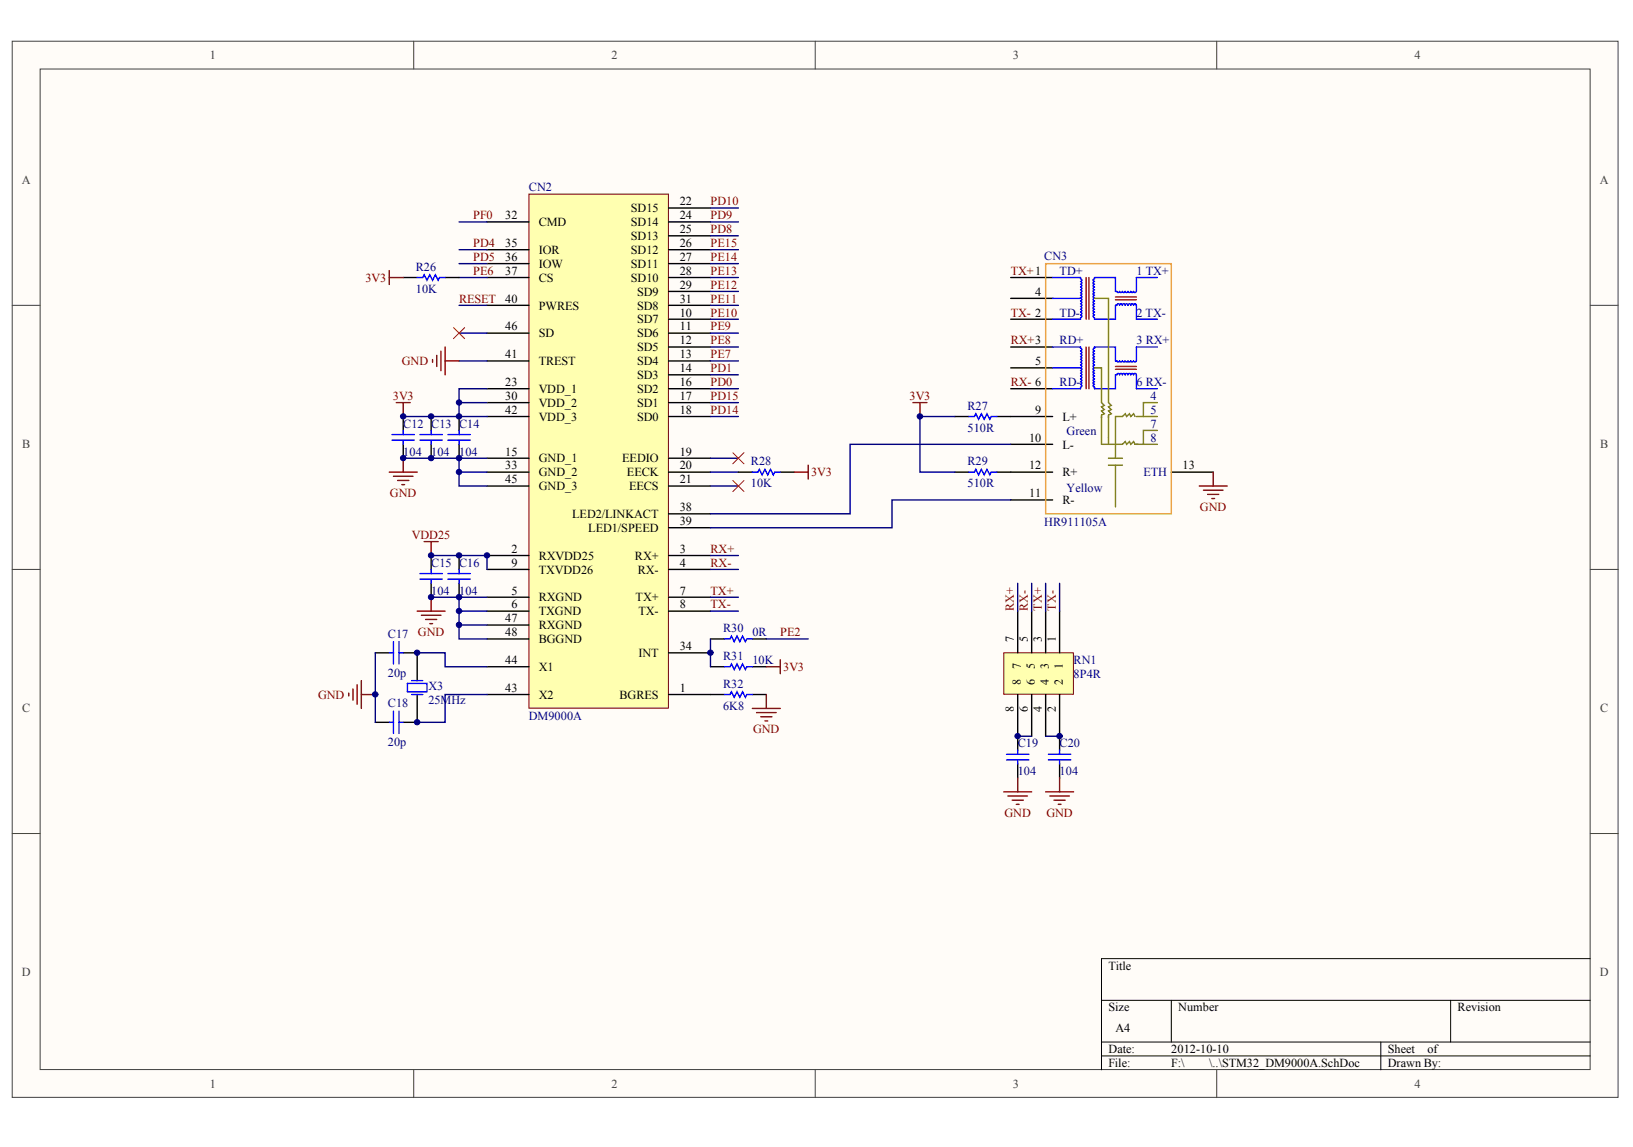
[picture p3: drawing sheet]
<svg xmlns="http://www.w3.org/2000/svg" width="288mm" height="202mm" viewBox="0 0 288 202" stroke-linecap="round" stroke-linejoin="round" font-family="sans-serif">
<defs><g id="words">
<g font-size="2.2" fill="#404040">
<text x="37" y="10.4">1</text>
<text x="107.8" y="10.4">2</text>
<text x="178.6" y="10.4">3</text>
<text x="249.3" y="10.4">4</text>
<text x="3.8" y="32.5">A</text>
<text x="282" y="32.5">A</text>
<text x="3.9" y="79">B</text>
<text x="282.1" y="79">B</text>
<text x="3.9" y="125.5">C</text>
<text x="282.1" y="125.5">C</text>
<text x="3.8" y="172.1">D</text>
<text x="282" y="172.1">D</text>
<text x="37" y="191.7">1</text>
<text x="107.8" y="191.7">2</text>
<text x="178.6" y="191.7">3</text>
<text x="249.3" y="191.7">4</text>
</g>
<g font-size="2.2" fill="#000080">
<text x="93.2" y="33.7">CN2</text>
<text x="73.3" y="47.7">R26</text>
<text x="184.1" y="45.7">CN3</text>
<text x="73.3" y="51.6">10K</text>
<text x="186.8" y="48.4">TD+</text>
<text x="200.3" y="48.4">1 TX+</text>
<text x="186.8" y="55.8">TD-</text>
<text x="200.3" y="55.8">2 TX-</text>
<text x="186.8" y="60.7">RD+</text>
<text x="200.3" y="60.7">3 RX+</text>
<text x="186.8" y="68">RD-</text>
<text x="200.3" y="68">6 RX-</text>
<text x="202.8" y="70.5">4</text>
<text x="71.1" y="75.4">C12</text>
<text x="76" y="75.4">C13</text>
<text x="80.9" y="75.4">C14</text>
<text x="170.5" y="72.2">R27</text>
<text x="170.5" y="76.1">510R</text>
<text x="188" y="76.6">Green</text>
<text x="202.8" y="72.9">5</text>
<text x="202.8" y="75.4">7</text>
<text x="202.8" y="77.8">8</text>
<text x="71.1" y="80.3">104</text>
<text x="76" y="80.3">104</text>
<text x="80.9" y="80.3">104</text>
<text x="132.4" y="82">R28</text>
<text x="170.5" y="82">R29</text>
<text x="201.6" y="84">ETH</text>
<text x="132.4" y="85.9">10K</text>
<text x="170.5" y="85.9">510R</text>
<text x="188" y="86.6">Yellow</text>
<text x="184.1" y="92.8">HR911105A</text>
<text x="76" y="99.9">C15</text>
<text x="80.9" y="99.9">C16</text>
<text x="76" y="104.8">104</text>
<text x="80.9" y="104.8">104</text>
<text x="68.4" y="112.4">C17</text>
<text x="127.5" y="111.4">R30</text>
<text x="132.6" y="112.1">0R</text>
<text x="68.4" y="119.2">20p</text>
<text x="127.5" y="116.3">R31</text>
<text x="132.6" y="117">10K</text>
<text x="189.2" y="117">RN1</text>
<text x="189.2" y="119.5">8P4R</text>
<text x="68.4" y="124.6">C18</text>
<text x="75.5" y="121.7">X3</text>
<text x="75.5" y="124.1">25MHz</text>
<text x="127.5" y="121.2">R32</text>
<text x="127.5" y="125.1">6K8</text>
<text x="68.4" y="131.5">20p</text>
<text x="93.2" y="126.8">DM9000A</text>
<text x="179.4" y="131.7">C19</text>
<text x="186.8" y="131.7">C20</text>
<text x="179.4" y="136.6">104</text>
<text x="186.8" y="136.6">104</text>
</g>
<g font-size="2.2" fill="#800000">
<text x="83.4" y="38.6">PF0</text>
<text x="125.2" y="41.1">PD8</text>
<text x="125.2" y="38.6">PD9</text>
<text x="125.2" y="36.2">PD10</text>
<text x="83.4" y="43.5">PD4</text>
<text x="83.4" y="46">PD5</text>
<text x="125.2" y="46">PE14</text>
<text x="125.2" y="43.5">PE15</text>
<text x="64.4" y="49.7">3V3</text>
<text x="80.9" y="53.3">RESET</text>
<text x="83.4" y="48.4">PE6</text>
<text x="125.2" y="53.3">PE11</text>
<text x="125.2" y="50.9">PE12</text>
<text x="125.2" y="48.4">PE13</text>
<text x="178.2" y="48.4">TX+1</text>
<text x="125.2" y="58.2">PE9</text>
<text x="125.2" y="55.8">PE10</text>
<text x="178.2" y="55.8">TX- 2</text>
<text x="70.8" y="64.4">GND</text>
<text x="125.2" y="65.6">PD1</text>
<text x="125.2" y="63.1">PE7</text>
<text x="125.2" y="60.7">PE8</text>
<text x="178.2" y="60.7">RX+3</text>
<text x="69.2" y="70.5">3V3</text>
<text x="125.2" y="68">PD0</text>
<text x="125.2" y="70.5">PD15</text>
<text x="160.3" y="70.5">3V3</text>
<text x="178.2" y="68">RX- 6</text>
<text x="125.2" y="72.9">PD14</text>
<text x="143" y="84">3V3</text>
<text x="68.7" y="87.6">GND</text>
<text x="72.6" y="95">VDD25</text>
<text x="211.5" y="90">GND</text>
<text x="125.2" y="97.4">RX+</text>
<text x="125.2" y="99.9">RX-</text>
<text x="125.2" y="107.2">TX-</text>
<text x="125.2" y="104.8">TX+</text>
<text x="73.7" y="112.1">GND</text>
<text x="137.6" y="112.1">PE2</text>
<text x="138" y="118.2">3V3</text>
<text x="56.1" y="123.1">GND</text>
<text x="132.8" y="129.2">GND</text>
<text x="177.1" y="143.9">GND</text>
<text x="184.4" y="143.9">GND</text>
</g>
<g font-size="2.2">
<text x="89.1" y="38.6">32</text>
<text x="95" y="39.9">CMD</text>
<text x="111.2" y="39.9">SD14</text>
<text x="111.2" y="37.4">SD15</text>
<text x="119.8" y="41.1">25</text>
<text x="119.8" y="38.6">24</text>
<text x="119.8" y="36.2">22</text>
<text x="89.1" y="43.5">35</text>
<text x="89.1" y="46">36</text>
<text x="95" y="44.8">IOR</text>
<text x="95" y="47.2">IOW</text>
<text x="111.2" y="47.2">SD11</text>
<text x="111.2" y="44.8">SD12</text>
<text x="111.2" y="42.3">SD13</text>
<text x="119.8" y="46">27</text>
<text x="119.8" y="43.5">26</text>
<text x="89.1" y="48.4">37</text>
<text x="89.1" y="53.3">40</text>
<text x="95" y="49.7">CS</text>
<text x="111.2" y="49.7">SD10</text>
<text x="112.3" y="52.1">SD9</text>
<text x="119.8" y="53.3">31</text>
<text x="119.8" y="50.9">29</text>
<text x="119.8" y="48.4">28</text>
<text x="182.5" y="52.1">4</text>
<text x="89.1" y="58.2">46</text>
<text x="95" y="54.6">PWRES</text>
<text x="95" y="59.5">SD</text>
<text x="112.3" y="59.5">SD6</text>
<text x="112.3" y="57">SD7</text>
<text x="112.3" y="54.6">SD8</text>
<text x="119.8" y="58.2">11</text>
<text x="119.8" y="55.8">10</text>
<text x="89.1" y="63.1">41</text>
<text x="95" y="64.4">TREST</text>
<text x="112.3" y="64.4">SD4</text>
<text x="112.3" y="61.9">SD5</text>
<text x="119.8" y="65.6">14</text>
<text x="119.8" y="63.1">13</text>
<text x="119.8" y="60.7">12</text>
<text x="182.5" y="64.4">5</text>
<text x="89.1" y="68">23</text>
<text x="89.1" y="70.5">30</text>
<text x="95" y="69.3">VDD_1</text>
<text x="95" y="71.7">VDD_2</text>
<text x="112.3" y="71.7">SD1</text>
<text x="112.3" y="69.3">SD2</text>
<text x="112.3" y="66.8">SD3</text>
<text x="119.8" y="70.5">17</text>
<text x="119.8" y="68">16</text>
<text x="89.1" y="72.9">42</text>
<text x="95" y="74.2">VDD_3</text>
<text x="112.3" y="74.2">SD0</text>
<text x="119.8" y="72.9">18</text>
<text x="181.4" y="77.8">10</text>
<text x="182.5" y="72.9">9</text>
<text x="187.3" y="74.2">L+</text>
<text x="89.1" y="80.3">15</text>
<text x="89.1" y="82.7">33</text>
<text x="95" y="81.5">GND_1</text>
<text x="95" y="84">GND_2</text>
<text x="109.7" y="81.5">EEDIO</text>
<text x="110.5" y="84">EECK</text>
<text x="119.8" y="80.3">19</text>
<text x="119.8" y="82.7">20</text>
<text x="181.4" y="82.7">12</text>
<text x="187.3" y="79.1">L-</text>
<text x="187.3" y="84">R+</text>
<text x="208.5" y="82.7">13</text>
<text x="89.1" y="85.2">45</text>
<text x="95" y="86.4">GND_3</text>
<text x="110.9" y="86.4">EECS</text>
<text x="119.8" y="85.2">21</text>
<text x="181.4" y="87.6">11</text>
<text x="187.3" y="88.8">R-</text>
<text x="100.9" y="91.3">LED2/LINKACT</text>
<text x="103.7" y="93.7">LED1/SPEED</text>
<text x="119.8" y="90.1">38</text>
<text x="119.8" y="92.5">39</text>
<text x="90.2" y="97.4">2</text>
<text x="90.2" y="99.9">9</text>
<text x="95" y="98.6">RXVDD25</text>
<text x="95" y="101.1">TXVDD26</text>
<text x="111.9" y="98.6">RX+</text>
<text x="112.4" y="101.1">RX-</text>
<text x="119.8" y="97.4">3</text>
<text x="119.8" y="99.9">4</text>
<text x="90.2" y="104.8">5</text>
<text x="90.2" y="107.2">6</text>
<text x="95" y="106">RXGND</text>
<text x="112" y="106">TX+</text>
<text x="119.8" y="104.8">7</text>
<text x="119.8" y="107.2">8</text>
<text x="89.1" y="109.7">47</text>
<text x="89.1" y="112.1">48</text>
<text x="95" y="108.4">TXGND</text>
<text x="95" y="110.9">RXGND</text>
<text x="95" y="113.3">BGGND</text>
<text x="112.5" y="108.4">TX-</text>
<text x="89.1" y="117">44</text>
<text x="95" y="118.2">X1</text>
<text x="112.5" y="115.8">INT</text>
<text x="119.8" y="114.6">34</text>
<text x="89.1" y="121.9">43</text>
<text x="95" y="123.1">X2</text>
<text x="109.2" y="123.1">BGRES</text>
<text x="119.8" y="121.9">1</text>
<text x="195.4" y="170.9">Title</text>
<text x="195.4" y="178.2">Size</text>
<text x="207.7" y="178.2">Number</text>
<text x="256.9" y="178.2">Revision</text>
<text x="195.4" y="185.6">Date:</text>
<text x="196.6" y="181.9">A4</text>
<text x="206.5" y="185.6">2012-10-10</text>
<text x="244.6" y="185.6">Sheet</text>
<text x="251.6" y="185.6">of</text>
<text x="195.4" y="188">File:</text>
<text x="206.5" y="188">F:\</text>
<text x="213.1" y="188">\..\STM32_DM9000A.SchDoc</text>
<text x="244.6" y="188">Drawn By:</text>
</g>
<g font-size="2.1" fill="#800000">
<text x="178.7" y="107.7" transform="rotate(-90 178.7 107.7)">RX+</text>
<text x="181.2" y="107.7" transform="rotate(-90 181.2 107.7)">RX-</text>
<text x="183.6" y="107.7" transform="rotate(-90 183.6 107.7)">TX+</text>
<text x="186.1" y="107.7" transform="rotate(-90 186.1 107.7)">TX-</text>
</g>
<g font-size="2.1">
<text x="178.7" y="113.1" transform="rotate(-90 178.7 113.1)">7</text>
<text x="181.2" y="113.1" transform="rotate(-90 181.2 113.1)">5</text>
<text x="183.6" y="113.1" transform="rotate(-90 183.6 113.1)">3</text>
<text x="186.1" y="113.1" transform="rotate(-90 186.1 113.1)">1</text>
<text x="179.9" y="117.9" transform="rotate(-90 179.9 117.9)">7</text>
<text x="182.4" y="117.9" transform="rotate(-90 182.4 117.9)">5</text>
<text x="184.9" y="117.9" transform="rotate(-90 184.9 117.9)">3</text>
<text x="187.3" y="117.9" transform="rotate(-90 187.3 117.9)">1</text>
<text x="178.7" y="125.5" transform="rotate(-90 178.7 125.5)">8</text>
<text x="179.9" y="120.7" transform="rotate(-90 179.9 120.7)">8</text>
<text x="181.2" y="125.5" transform="rotate(-90 181.2 125.5)">6</text>
<text x="182.4" y="120.7" transform="rotate(-90 182.4 120.7)">6</text>
<text x="183.6" y="125.5" transform="rotate(-90 183.6 125.5)">4</text>
<text x="184.9" y="120.7" transform="rotate(-90 184.9 120.7)">4</text>
<text x="186.1" y="125.5" transform="rotate(-90 186.1 125.5)">2</text>
<text x="187.3" y="120.7" transform="rotate(-90 187.3 120.7)">2</text>
</g>
</g></defs>
<g fill="#fffcf8" stroke="#404040" stroke-width=".18">
<path d="M2.2 7.3h283v186.1h-283z"/>
<path d="M7.1 12.2h273.2v176.3h-273.2z"/>
</g>
<path d="M72.9 7.3v4.9M143.7 7.3v4.9M214.5 7.3v4.9M2.2 53.8h4.9M280.3 53.8h5M2.2 100.4h4.9M280.3 100.4h5M2.2 146.9h4.9M280.3 146.9h5M72.9 188.5v4.9M143.7 188.5v4.9M214.5 188.5v4.9" fill="none" stroke="#404040" stroke-width=".18"/>
<path d="M194.2 176.3h86.1M206.5 176.3v7.3M255.7 176.3v7.3M280.3 168.9h-86.1v19.6M194.2 183.6h86.1M194.2 186.1h86.1M243.4 183.6v4.9" fill="none" stroke="#000" stroke-width=".18"/>
<path d="M93.2 34.2h24.6v90.6h-24.6z" fill="#ffffb0" stroke="#800000" stroke-width=".18"/>
<g fill="none" stroke="#000" stroke-width=".25">
<path d="M85.9 39.1h7.3M117.9 39.1h7.3M117.9 36.7h7.3M71.1 48.9h2.4M78.5 48.9h2.4M85.9 58.7h7.3M85.9 53.8h7.3M85.9 48.9h7.3M85.9 46.5h7.3M85.9 44h7.3M117.9 58.7h7.3M117.9 56.3h7.3"/>
<path d="M117.9 53.8h7.3M117.9 51.4h7.3M117.9 48.9h7.3M117.9 46.5h7.3M117.9 44h7.3M117.9 41.6h7.3M178.2 56.3h7.4M178.2 48.9h7.4M178.2 52.6h7.4M71.1 73.4v2.5M71.1 78.3v2.5M76 73.4v2.5"/>
<path d="M76 78.3v2.5M80.9 73.4v2.5M80.9 78.3v2.5M85.9 73.4h7.3M85.9 71h7.3M85.9 68.5h7.3M85.9 63.6h7.3M117.9 73.4h7.3M117.9 71h7.3M117.9 68.5h7.3M117.9 66.1h7.3M117.9 63.6h7.3"/>
<path d="M117.9 61.2h7.3M168.3 73.4h2.5M175.7 73.4h9.9M178.2 68.5h7.4M178.2 61.2h7.4M178.2 64.8h7.4M178.2 78.3h7.4M76 97.9v2.5M80.9 97.9v2.5M85.9 80.8h7.3M85.9 83.2h7.3M85.9 85.7h7.3"/>
<path d="M85.9 97.9h7.3M117.9 80.8h7.3M117.9 83.2h7.3M117.9 85.7h7.3M117.9 90.6h7.3M117.9 93h7.3M117.9 97.9h7.3M130.2 83.2h2.4M137.6 83.2h2.4M168.3 83.2h2.5M175.7 83.2h9.9M178.2 88.1h7.4"/>
<path d="M206.5 83.2h7.4M66.2 115.1h2.4M71.1 115.1h2.4v4.9M76 102.8v2.5M80.9 102.8v2.5M85.9 100.4h7.3M85.9 105.3h7.3M85.9 107.7h7.3M85.9 110.2h7.3M85.9 112.6h7.3M85.9 117.5h7.3M117.9 100.4h7.3"/>
<path d="M117.9 105.3h7.3M117.9 107.7h7.3M117.9 115.1h7.3M125.2 112.6h2.5M125.2 117.5h2.5M132.6 112.6h2.5M132.6 117.5h2.5M66.2 127.3h2.4M73.5 122.4v4.9h-2.4M85.9 122.4h7.3M117.9 122.4h9.8M132.6 122.4h2.5"/>
<path d="M179.4 129.7v2.5M179.4 134.6v2.5M186.8 129.7v2.5M186.8 134.6v2.5"/>
</g>
<g fill="none" stroke="#000080" stroke-width=".25">
<path d="M80.9 39.1h5M125.2 39.1h5M125.2 36.7h5M80.9 44h5M80.9 46.5h5M80.9 48.9h5M80.9 53.8h5M80.9 58.7h5M125.2 44h5M125.2 46.5h5M125.2 48.9h5M125.2 53.8h5"/>
<path d="M125.2 58.7h5M125.2 56.3h5M125.2 51.4h5M125.2 41.6h5M71.1 73.4h9.8M80.9 63.6h5M80.9 71h5M85.9 68.5h-5v4.9h5M125.2 63.6h5M125.2 71h5M125.2 73.4h5M125.2 68.5h5"/>
<path d="M125.2 66.1h5M125.2 61.2h5M168.3 73.4h-6.1v9.8h6.1M178.2 78.3h-28.3v12.3h-24.7M71.1 80.8h9.8M76 97.9h9.9v2.5M80.9 83.2h5M85.9 80.8h-5v4.9h5M125.2 83.2h5M125.2 97.9h5M125.2 85.7h5M125.2 80.8h5"/>
<path d="M178.2 88.1h-21v4.9h-32M66.2 115.1v12.2M73.5 115.1h5v2.4h7.4M76 105.3h4.9M80.9 107.7h5M80.9 110.2h5M85.9 105.3h-5v7.3h5M125.2 107.7h5M125.2 105.3h5M125.2 100.4h5M125.2 112.6v4.9M135.1 112.6h7.4"/>
<path d="M85.9 122.4h-7.4v4.9h-5"/>
</g>
<path d="M79.9 57.7l2 2M81.9 57.7l-2 2M129.2 79.8l2 1.9M131.2 79.8l-2 1.9M129.2 84.7l2 1.9M131.2 84.7l-2 1.9" fill="none" stroke="#f00" stroke-width=".18"/>
<g fill="none" stroke="#800000" stroke-width=".25">
<path d="M68.6 47.7v2.4M68.6 48.9h2.5M69.9 71h2.4M71.1 71v2.4M76.3 63.4v.5M77 62.6v2M77.7 61.9v3.4M78.5 61.2v4.9M78.5 63.6h2.4M160.9 71h2.5M162.2 71v2.4M68.6 83.2h4.9"/>
<path d="M69.4 83.9h3.4M70.1 84.7h2M70.8 85.4h.5M71.1 80.8v2.4M74.8 95.5h2.4M76 95.5v2.4M140 83.2h2.5M142.5 82v2.4M211.4 85.7h4.9M212.1 86.4h3.5M212.9 87.1h2M213.6 87.9h.5"/>
<path d="M213.9 83.2v2.5M63.7 120v4.9M73.5 107.7h5M74.3 108.4h3.4M75 109.2h2M75.8 109.9h.5M76 105.3v2.4M135.1 117.5h2.5M137.6 116.3v2.4M61.5 122.2v.4M62.2 121.4v2M63 120.7v3.4"/>
<path d="M63.7 122.4h2.5M132.6 124.9h5M133.4 125.6h3.4M134.1 126.3h2M134.8 127.1h.5M135.1 122.4v2.5M176.9 139.5h5M179.4 137.1v2.4M184.3 139.5h4.9M186.8 137.1v2.4M177.7 140.3h3.4M178.4 141h2"/>
<path d="M179.2 141.8h.4M185.1 140.3h3.4M185.8 141h2M186.5 141.8h.5"/>
</g>
<g fill="none" stroke="#00f" stroke-width=".25">
<path d="M73.5 48.9h1l.3-.5 .5 1 .5-1 .5 1 .4-1 .5 1 .3-.5h1M185.6 52.6h4.9l.2 .2-.2 .2M185.6 48.9h4.9v.2l.2 .3-.2 .2M190.5 56v.3h-4.9M190.5 50.1l.2 .2-.2 .3 .2 .2-.2 .3 .2 .2-.2 .3 .2 .2-.2 .2M190.5 52.1l.2 .2-.2 .2M190.5 53l.2 .3-.2 .2M190.5 53.5l.2 .3-.2 .2M190.5 54l.2 .3-.2 .2 .2 .2-.2 .3 .2 .2-.2 .3 .2 .2-.2 .3M190.5 49.6l.2 .2-.2 .3M192.9 49.6l-.2-.3 .2-.2v-.2h3.7v2.5l.6 .2 .1-.2M192.9 53.5l-.2 .3 .2 .2"/>
<path d="M192.9 53l-.2 .3 .2 .2M192.9 52.6l-.2 .2 .2 .2M192.9 52.1l-.2 .2 .2 .2M192.9 50.1l-.2 .2 .2 .3-.2 .2 .2 .3-.2 .2 .2 .3-.2 .2 .2 .2M192.9 54l-.2 .2 .2 .3-.2 .2 .2 .3-.2 .2 .2 .3-.2 .2 .2 .3M192.9 49.6l-.2 .2 .2 .3M197.3 53.8l-.2-.3-.1 .1-.1 .2h-.3v2.5h-3.7v-.3M197.8 51.4l-.2 .2-.2-.2M197.8 53.8l-.2-.3-.1 .1-.1 .2M198.3 51.4l-.2 .2-.2-.2M198.3 53.8l-.2-.3-.1 .1-.1 .2M199.8 51.4l-.2 .2-.3-.2-.2 .2-.2-.2-.3 .2-.2-.2"/>
<path d="M199.8 53.8l-.2-.3-.3 .3v-.2h-.4v.2l-.3-.3-.1 .1-.1 .2M200.3 51.4l-.2 .2-.3-.2M200.3 53.8l-.2-.3-.2 .1-.1 .2M200.3 53.8v2.5h3.7M204 48.9h-3.7v2.5M69.1 76.6h4M69.1 77.6h4M71.1 75.9v.7M71.1 77.6v.7M74 76.6h4M74 77.6h4M76 75.9v.7"/>
<path d="M76 77.6v.7M79 76.6h3.9M79 77.6h3.9M80.9 75.9v.7M80.9 77.6v.7M170.8 73.4h1l.2-.5 .5 1 .5-1 .5 1 .5-1 .5 1 .2-.5h1M185.6 64.8h4.9l.2 .2-.2 .3M185.6 61.2h4.9v.2l.2 .2-.2 .2M190.5 63.4l.2 .2-.2 .2M190.5 63.9l.2 .2-.2 .2M190.5 64.3l.2 .3-.2 .2M190.5 65.3l.2 .2-.2 .3"/>
<path d="M190.5 65.8l.2 .2-.2 .3M190.5 66.3l.2 .2-.2 .2M190.5 66.8l.2 .2-.2 .2M190.5 62.9l.2 .2-.2 .2M190.5 67.3l.2 .2-.2 .2M190.5 67.8l.2 .2-.2 .2M190.5 68.3v.2h-4.9M190.5 62.4l.2 .2-.2 .2M190.5 61.9l.2 .2-.2 .2M192.9 61.8l-.2-.2 .2-.2v-.2h3.7v2.4h.3l.2 .2 .2-.2M192.9 65.8l-.2 .2 .2 .3M192.9 65.3l-.2 .2 .2 .3"/>
<path d="M192.9 64.8l-.2 .2 .2 .3M192.9 64.3l-.2 .3 .2 .2M192.9 63.9l-.2 .2 .2 .2M192.9 63.4l-.2 .2 .2 .2M192.9 62.9l-.2 .2 .2 .2M192.9 66.8l-.2 .2 .2 .2M192.9 66.3l-.2 .2 .2 .2M192.9 67.8l-.2 .2 .2 .2M192.9 67.3l-.2 .2 .2 .2M192.9 62.4l-.2 .2 .2 .2M192.9 61.9l-.2 .2 .2 .2M197.3 66.1l-.2-.3-.2 .3h-.3v2.4h-3.7v-.2"/>
<path d="M197.8 63.6l-.2 .2-.2-.2M197.8 66.1l-.2-.3-.2 .3M198.3 63.6l-.2 .2-.2-.2M198.3 66.1l-.2-.3-.2 .3M200.3 63.6l-.2 .2-.3-.2-.2 .2-.3-.2-.2 .2-.2-.2-.3 .2-.2-.2M200.3 66.1l-.2-.3-.3 .3-.2-.3-.3 .3-.2-.3-.2 .3-.3-.3-.2 .3M200.3 66.1v2.4h3.7M204 61.2h-3.7v2.4M132.6 83.2h1l.3-.5 .5 1 .4-1 .5 1 .5-1 .5 1 .3-.5h1M170.8 83.2h1l.2-.5 .5 1 .5-1 .5 1 .5-1 .5 1 .2-.5h1M68.6 115.1h.8M69.4 113.1v3.9"/>
<path d="M70.3 113.1v3.9M70.3 115.1h.8M72.6 120h1.9M74 101.1h4M74 102.1h4M76 100.4v.7M76 102.1v.7M79 101.1h3.9M79 102.1h3.9M80.9 100.4v.7M80.9 102.1v.7M127.7 112.6h1l.2-.5 .5 1 .5-1 .5 1 .5-1 .5 1 .2-.5h1"/>
<path d="M127.7 117.5h1l.2-.5 .5 1 .5-1 .5 1 .5-1 .5 1 .2-.5h1M68.6 127.3h.8M69.4 125.3v4M70.3 125.3v4M70.3 127.3h.8M71.8 120.4h3.5v1.5h-3.5zM72.6 122.4h1.9M127.7 122.4h1l.2-.5 .5 1 .5-1 .5 1 .5-1 .5 1 .2-.5h1M177.4 132.9h4M177.4 133.9h4M179.4 132.2v.7M179.4 133.9v.7"/>
<path d="M184.8 132.9h4M184.8 133.9h4M186.8 132.2v.7M186.8 133.9v.7"/>
</g>
<path d="M191.5 48.9v7.4M192 48.9v7.4M196.6 52.3h3.7M196.6 52.8h3.7M191.5 61.2v7.3M192 61.2v7.3M196.6 64.6h3.7M196.6 65.1h3.7" fill="none" stroke="#bf0000" stroke-width=".25"/>
<path d="M192.9 52.6h2.5v18.4l.5 .4-.5 .3 .5 .5-.5 .2 .5 .5-.5 .3v5.1M192.9 64.8h1.3v6.2l.5 .4-.5 .3 .5 .5-.5 .2 .5 .5-.5 .3v5.1h3.7l.5-.5 .2 .5 .5-.5 .2 .5 .5-.5 .3 .5h3.9M200.1 73.4l-.3-.5-.5 .5-.2-.5-.5 .5-.2-.5-.5 .5h-1.3v7.4M200.3 73.4h3.7M204 71h-2.4v2.4M204 75.9h-2.4v2.4M195.4 82h2.5M195.4 80.8h2.5M196.6 82v7.3" fill="none" stroke="#808000" stroke-width=".25"/>
<path d="M184.3 46.5h22.2v44.1h-22.2z" fill="none" stroke="#ff9c00" stroke-width=".25"/>
<path d="M176.9 115.1h12.3v7.3h-12.3z" fill="#ffffb0" stroke="#800000" stroke-width=".18"/>
<path d="M179.4 107.7v7.4M181.9 107.7v7.4M184.3 107.7v7.4M186.8 107.7v7.4M179.4 122.4v7.3M181.9 122.4v7.3M184.3 122.4v7.3M186.8 122.4v7.3" fill="none" stroke="#000" stroke-width=".25"/>
<path d="M179.4 102.8v4.9M181.9 102.8v4.9M184.3 102.8v4.9M186.8 102.8v4.9M179.4 129.7h2.5M184.3 129.7h2.5" fill="none" stroke="#000080" stroke-width=".25"/>
<g fill="#000080" stroke="#000080" stroke-width=".18">
<circle cx="66.2" cy="122.4" r=".47"/>
<circle cx="71.1" cy="80.7" r=".47"/>
<circle cx="71.1" cy="73.4" r=".47"/>
<circle cx="73.5" cy="127.3" r=".47"/>
<circle cx="73.5" cy="115" r=".47"/>
<circle cx="76" cy="105.2" r=".47"/>
<circle cx="76" cy="97.9" r=".47"/>
<circle cx="76" cy="80.7" r=".47"/>
<circle cx="76" cy="73.4" r=".47"/>
<circle cx="80.9" cy="110.1" r=".47"/>
<circle cx="80.9" cy="107.7" r=".47"/>
<circle cx="80.9" cy="105.2" r=".47"/>
<circle cx="80.9" cy="97.9" r=".47"/>
<circle cx="80.9" cy="83.2" r=".47"/>
<circle cx="80.9" cy="80.7" r=".47"/>
<circle cx="80.9" cy="73.4" r=".47"/>
<circle cx="80.9" cy="70.9" r=".47"/>
<circle cx="85.8" cy="97.9" r=".47"/>
<circle cx="125.2" cy="115" r=".47"/>
<circle cx="162.2" cy="73.4" r=".47"/>
<circle cx="179.4" cy="129.7" r=".47"/>
<circle cx="186.8" cy="129.7" r=".47"/>
</g>
<use href="#words"/>
</svg>
